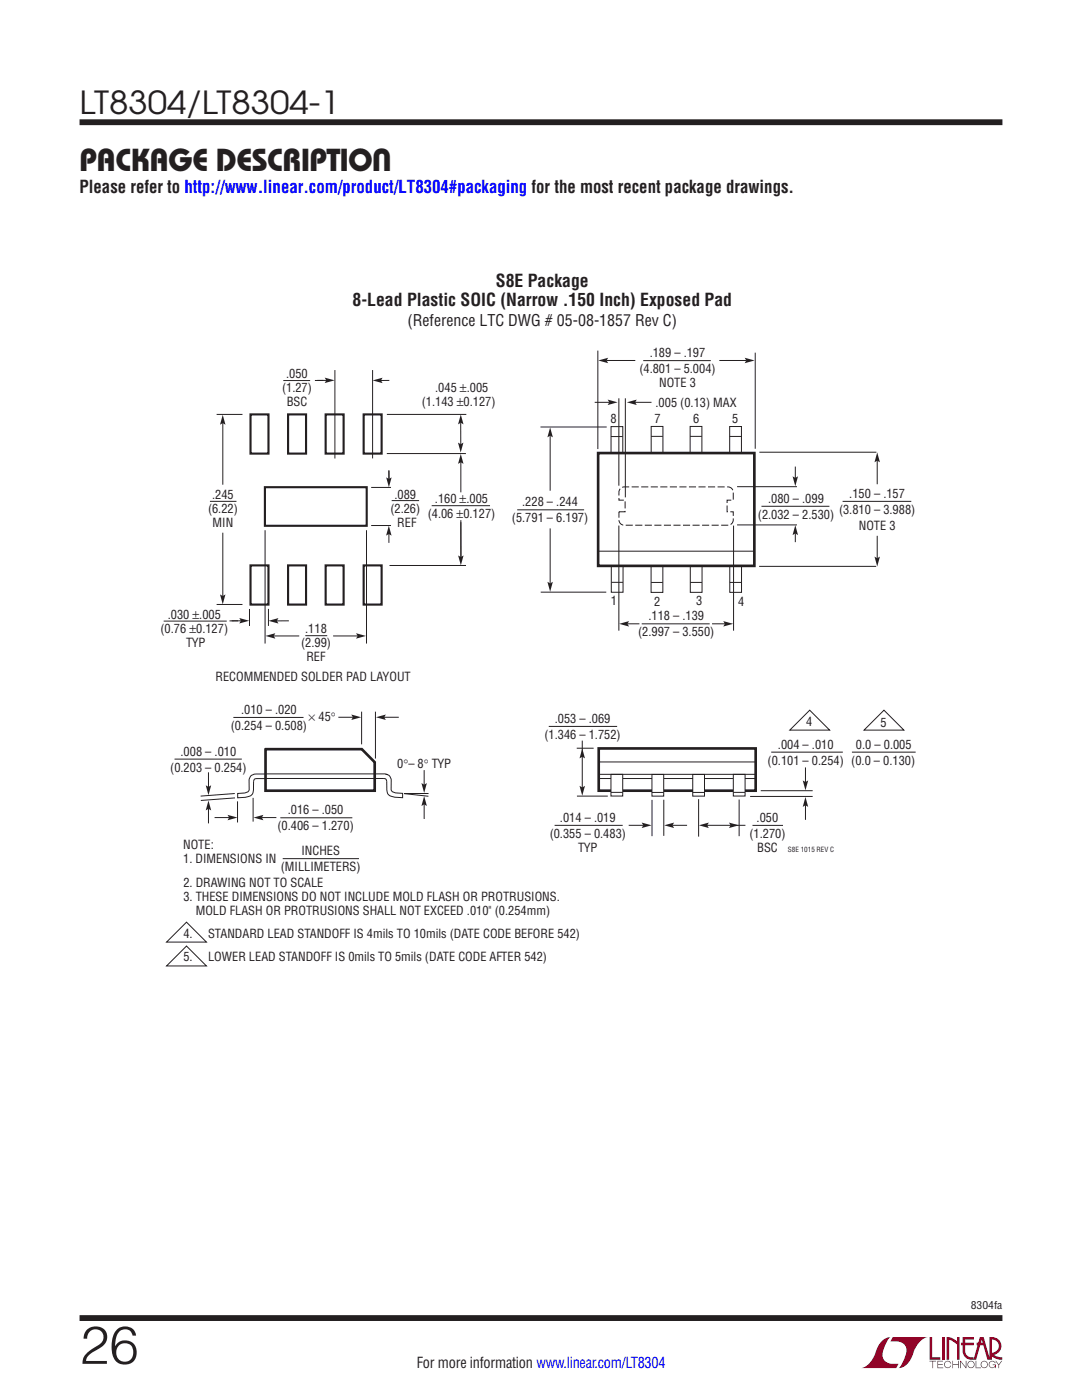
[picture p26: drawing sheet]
<svg xmlns="http://www.w3.org/2000/svg" width="216mm" height="279mm" viewBox="0 0 216 279" stroke-linecap="round" stroke-linejoin="round" font-family="sans-serif">
<defs><g id="words">
<text font-size="10.6" fill="#231f20" x="15.9" y="272.2">26</text>
<g font-size="6.3" fill="#231f20">
<text x="15.9" y="22.8">LT8304/LT8304-1</text>
<text x="15.9" y="34.1">PACKAGE DESCRIPTION</text>
</g>
<g font-size="3.5" fill="#231f20">
<text x="15.9" y="38.6">Please refer to http://www.linear.com/product/LT8304#packaging for the most recent package drawings.</text>
<text x="98.9" y="57.3">S8E Package</text>
<text x="70.3" y="61.2">8-Lead Plastic SOIC (Narrow .150 Inch) Exposed Pad</text>
</g>
<text font-size="3.2" fill="#231f20" x="81.3" y="65">(Reference LTC DWG # 05-08-1857 Rev C)</text>
<text font-size="3" fill="#231f20" x="83.2" y="273.1">For more information www.linear.com/LT8304</text>
<g font-size="2.5" fill="#231f20">
<text x="129.6" y="71.3">.189 – .197</text>
<text x="57.1" y="75.5">.050</text>
<text x="127.6" y="74.4">(4.801 – 5.004)</text>
<text x="131.5" y="77.3">NOTE 3</text>
<text x="56.3" y="78.3">(1.27)</text>
<text x="57.2" y="81.1">BSC</text>
<text x="84.2" y="81">(1.143 ±0.127)</text>
<text x="86.8" y="78.2">.045 ±.005</text>
<text x="130.8" y="81.2">.005 (0.13) MAX</text>
<text x="121.8" y="84.5">8</text>
<text x="130.6" y="84.4">7</text>
<text x="138.3" y="84.5">6</text>
<text x="146.1" y="84.4">5</text>
<text x="42.3" y="99.6">.245</text>
<text x="78.7" y="99.5">.089</text>
<text x="86.8" y="100.5">.160 ±.005</text>
<text x="104.2" y="101">.228 – .244</text>
<text x="153.3" y="100.3">.080 – .099</text>
<text x="169.5" y="99.4">.150 – .157</text>
<text x="41.5" y="102.4">(6.22)</text>
<text x="42.4" y="105.2">MIN</text>
<text x="77.9" y="102.3">(2.26)</text>
<text x="79.3" y="105.1">REF</text>
<text x="85.3" y="103.3">(4.06 ±0.127)</text>
<text x="102.1" y="104.2">(5.791 – 6.197)</text>
<text x="151.2" y="103.5">(2.032 – 2.530)</text>
<text x="167.4" y="102.6">(3.810 – 3.988)</text>
<text x="171.4" y="105.8">NOTE 3</text>
<text x="33.5" y="123.5">.030 ±.005</text>
<text x="121.9" y="120.8">1</text>
<text x="129.4" y="123.8">.118 – .139</text>
<text x="130.5" y="120.9">2</text>
<text x="138.9" y="120.8">3</text>
<text x="147.3" y="120.9">4</text>
<text x="32" y="126.3">(0.76 ±0.127)</text>
<text x="37.2" y="129.2">TYP</text>
<text x="60.1" y="129.2">(2.99)</text>
<text x="60.9" y="126.3">.118</text>
<text x="61.1" y="132">REF</text>
<text x="127.3" y="127">(2.997 – 3.550)</text>
<text x="43" y="136">RECOMMENDED SOLDER PAD LAYOUT</text>
<text x="48.1" y="142.5">.010 – .020</text>
<text x="61.6" y="143.9">× 45°</text>
<text x="46.1" y="145.7">(0.254 – 0.508)</text>
<text x="108.6" y="147.4">(1.346 – 1.752)</text>
<text x="110.7" y="144.3">.053 – .069</text>
<text x="155.2" y="149.4">.004 – .010</text>
<text x="160.9" y="144.9">4</text>
<text x="170.8" y="149.4">0.0 – 0.005</text>
<text x="175.7" y="145.1">5</text>
<text x="34" y="154">(0.203 – 0.254)</text>
<text x="36" y="150.8">.008 – .010</text>
<text x="79.3" y="153.3">0°– 8° TYP</text>
<text x="153.2" y="152.6">(0.101 – 0.254) (0.0 – 0.130)</text>
<text x="55.4" y="165.7">(0.406 – 1.270)</text>
<text x="57.4" y="162.5">.016 – .050</text>
<text x="109.7" y="167.3">(0.355 – 0.483)</text>
<text x="111.7" y="164.1">.014 – .019</text>
<text x="149.5" y="167.2">(1.270)</text>
<text x="151" y="164">.050</text>
<text x="36.6" y="169.4">NOTE:</text>
<text x="36.6" y="172.2">1. DIMENSIONS IN</text>
<text x="56" y="173.8">(MILLIMETERS)</text>
<text x="60.2" y="170.6">INCHES</text>
<text x="115.4" y="170.1">TYP</text>
<text x="151.1" y="170">BSC</text>
<text x="36.6" y="177">2. DRAWING NOT TO SCALE</text>
<text x="36.6" y="179.8">3. THESE DIMENSIONS DO NOT INCLUDE MOLD FLASH OR PROTRUSIONS.</text>
<text x="39.1" y="182.6">MOLD FLASH OR PROTRUSIONS SHALL NOT EXCEED .010&quot; (0.254mm)</text>
<text x="36.6" y="187.2">4.</text>
<text x="36.6" y="191.8">5.</text>
<text x="41.5" y="187.2">STANDARD LEAD STANDOFF IS 4mils TO 10mils (DATE CODE BEFORE 542)</text>
<text x="41.5" y="191.8">LOWER LEAD STANDOFF IS 0mils TO 5mils (DATE CODE AFTER 542)</text>
</g>
<text font-size="2.1" fill="#231f20" x="193.7" y="261.2">8304fa</text>
<text font-size="1.4" fill="#231f20" x="157.2" y="170.1">S8E 1015 REV C</text>
</g></defs>
<g fill="#900126">
<path d="M185.5 266.8h.5v4.1h1.6v.5h-2.1z"/>
<path d="M176.2 267.4l1-.5h.5h-.1a6.2 6.2 0 0 0-1.4 4 2.58 2.58 0 0 0 3.1 1.3l-.5 .8h-6.9a4.9 4.9 0 0 0 3-3.8l.4-.7z"/>
<path d="M178.1 266.9h7a4.9 4.9 0 0 0-3.1 3.7 3.2 3.2 0 0 1-2.7 2.4h.1a6.2 6.2 0 0 0 1.4-4.1 2.58 2.58 0 0 0-3.1-1.2z"/>
<path d="M188 266.8h.5v4.6h-.5z"/>
<path d="M188.9 266.8l1 .2 1.1 .7v-.9h.5v4.6h-.5v-3.1l-1.6-.9v4h-.5z"/>
<path d="M185.5 271.6h1.3v.1h-.6v1.3h-.1v-1.3h-.6z"/>
<path d="M187 271.6h1.2v.1h-1v.5h.9v.2h-.9v.5h1v.1h-1.2z"/>
<path d="M190 271.6h.2v.6h1v-.6h.1v1.4h-.1v-.6h-1v.6h-.2z"/>
<path d="M191.6 271.6h.1l1 1.2v-1.2h.1v1.4l-1.1-1.2v1.2h-.1z"/>
<path d="M194.7 271.6h.1v1.3h.9v.1h-1z"/>
<path d="M198.6 271.6h.2l.5 .7 .5-.7h.2l-.6 .8v.6h-.2v-.6z"/>
<path d="M192.1 266.8h2.2v.5h-1.7v.7h1.7v.5h-1.7v1.1a1.32 1.32 0 0 0 1.7 1.3v.5l1.2-4.6h.8l1.1 4.1v-4.1a1.84 1.84 0 0 1 2.4 1.4 1.84 1.84 0 0 1-1.5 2.2l.8 .4 .9 .1v.5l-1.2-.2-1-.6v-.6a1.34 1.34 0 0 0 1.5-1.2 1.34 1.34 0 0 0-1.4-1.5v4.1h-.9l-.8-2.9h-1.3v-.5h1.2l-.2-.7-1.1 4.1a2.06 2.06 0 0 1-2.7-1.3v-1.6h-.4v-.5h.4z"/>
<path d="M193.2 271.8a.72 .72 0 0 1 1.2 .1 .72 .72 0 0 1-.4 1.1 .72 .72 0 0 1-1-.7h.2a.59 .59 0 0 0 .8 .5 .59 .59 0 0 0 .2-.9 .59 .59 0 0 0-1 .2v.2h-.2z"/>
<path d="M195.9 271.8a.72 .72 0 0 1 1.1 .1 .72 .72 0 0 1-.4 1.1 .72 .72 0 0 1-.9-.7h.1a.59 .59 0 0 0 .8 .5 .59 .59 0 0 0 .2-.9 .59 .59 0 0 0-.9 .2l-.1 .2h-.1z"/>
<path d="M197.5 271.8a.72 .72 0 0 1 1.2 .2h-.2a.59 .59 0 0 0-.9-.1 .59 .59 0 0 0 .1 .9 .59 .59 0 0 0 .9-.4h-.5v-.1h.6v.7h-.1v-.3a.73 .73 0 0 1-1.1 .2 .73 .73 0 0 1 0-1.1z"/>
<path d="M188.6 271.8a.71 .71 0 0 1 1.2 .3h-.1a.59 .59 0 0 0-.9-.3 .59 .59 0 0 0-.1 1 .59 .59 0 0 0 1-.3h.1a.73 .73 0 0 1-1.1 .4 .73 .73 0 0 1-.1-1.1z"/>
</g>
<path d="M15.9 24.4h184.1M15.9 263h184.1" fill="none" stroke="#231f20" stroke-width="1.2" stroke-linecap="butt"/>
<path d="M53 149.5h19.2l2.6 2.6v5.7h-21.8z" fill="#fff"/>
<path d="M53 149.5h19.2l2.6 2.6v5.7h-21.8zM119.5 149.4h31.3v8.4h-31.3z" fill="none" stroke="#231f20" stroke-width=".53"/>
<g fill="none" stroke="#231f20" stroke-width=".2">
<path d="M151.9 101h13.6M128 124.5h13.6M34.8 151.5h13.5M46.6 143.2h14M46.9 158.4l-6.9 .5M46.9 159.2l-6.8 .6M47.4 159.9v4.2M50.5 159.2v4.8M51.3 155.4h1.7M52.8 155.4h23.7M52.9 154.4h23.7a1.29 1.29 0 0 1 1.5 1.3l-.1 1.7a.95 .95 0 0 0 1.3 .9h1v.9l-1.2-.1a1.66 1.66 0 0 1-1.9-1.4l-.1-1.9a.52 .52 0 0 0-.6-.4M53 154.5h-1.8a1.29 1.29 0 0 0-1.5 1.2v1.7a.95 .95 0 0 1-1.2 .9l-1.1 .1v.8l1.2-.1a1.66 1.66 0 0 0 2-1.4v-1.9a.52 .52 0 0 1 .7-.4"/>
<path d="M72.2 142v6.5M74.9 142v9.4M85.5 158.4h-4.9l4.9 .5M109.5 145h13.6M115.1 149.3h3.4M115.1 158.9h6.2M119.5 155.4h31.2M130.1 159.6v7.3M132.4 159.6v7.2M139.4 159.5v7.5M147.5 159.6v7.3M151.8 157.8h10.4"/>
<path d="M153.9 150.1h14.3M170 150.1h12.7M55.9 163.2h14.4M110.7 164.7h13.6M150.2 164.7h6"/>
</g>
<path d="M121.9 154.5h2.4v4.4h-2.4z" fill="#fff"/>
<path d="M119.5 152.1h31.2M121.9 154.5h2.4v4.4h-2.4zM121.9 158.1h2.3" fill="none" stroke="#231f20" stroke-width=".2"/>
<path d="M146.3 154.5h2.4v4.4h-2.4z" fill="#fff"/>
<path d="M146.3 154.5h2.4v4.4h-2.4zM146.3 158.1h2.3" fill="none" stroke="#231f20" stroke-width=".2"/>
<path d="M138.2 154.6h2.4v4.3h-2.4z" fill="#fff"/>
<path d="M138.2 154.6h2.4v4.3h-2.4zM138.2 158.2h2.4" fill="none" stroke="#231f20" stroke-width=".2"/>
<path d="M130.1 154.6h2.3v4.3h-2.3z" fill="#fff"/>
<path d="M67.5 143.1h3M119.5 154.5h31.2M130.1 154.6h2.3v4.3h-2.3zM130.1 158.2h2.3M149.7 158.9h12.5" fill="none" stroke="#231f20" stroke-width=".2"/>
<path d="M70.1 142.6l2 .5-2 .6 .3-.6z" fill="#231f20"/>
<path d="M76.6 143.1h3" fill="none" stroke="#231f20" stroke-width=".2"/>
<path d="M75 143.1l2-.5-.3 .5 .3 .6z" fill="#231f20"/>
<path d="M66.5 126.9h4.9" fill="none" stroke="#231f20" stroke-width=".2"/>
<path d="M71 126.4l2 .5-2 .6 .4-.6z" fill="#231f20"/>
<path d="M54.6 126.9h5.1" fill="none" stroke="#231f20" stroke-width=".2"/>
<path d="M53 126.9l1.9-.5-.3 .5 .3 .6z" fill="#231f20"/>
<path d="M52.2 163.2h2.9" fill="none" stroke="#231f20" stroke-width=".2"/>
<path d="M50.6 163.2l2-.6-.4 .6 .4 .5z" fill="#231f20"/>
<path d="M42.8 163.2h3" fill="none" stroke="#231f20" stroke-width=".2"/>
<path d="M45.4 162.6l2 .6-2 .5 .3-.5z" fill="#231f20"/>
<path d="M41.6 161.4v2.9" fill="none" stroke="#231f20" stroke-width=".2"/>
<path d="M41.6 159.8l.5 1.9-.5-.3-.5 .3z" fill="#231f20"/>
<path d="M41.6 154.1v3" fill="none" stroke="#231f20" stroke-width=".2"/>
<path d="M41.1 156.7l.5 .3 .5-.3-.5 2z" fill="#231f20"/>
<path d="M84.6 160.5v2.9" fill="none" stroke="#231f20" stroke-width=".2"/>
<path d="M84.6 158.9l.6 2-.6-.4-.5 .4z" fill="#231f20"/>
<path d="M84.6 153.7v2.9" fill="none" stroke="#231f20" stroke-width=".2"/>
<path d="M84.1 156.3l.5 .3 .6-.3-.6 2z" fill="#231f20"/>
<path d="M116.2 147.8v9.8" fill="none" stroke="#231f20" stroke-width=".2"/>
<g fill="#231f20">
<path d="M116.2 149.4l.5 2-.5-.4-.6 .4z"/>
<path d="M115.6 156.8l.6 .4 .5-.4-.5 2z"/>
</g>
<path d="M125.5 164.7h2.9" fill="none" stroke="#231f20" stroke-width=".2"/>
<path d="M128 164.2l2 .5-2 .6 .4-.6z" fill="#231f20"/>
<path d="M134.1 164.7h3" fill="none" stroke="#231f20" stroke-width=".2"/>
<g fill="#231f20">
<path d="M132.5 164.7l2-.5-.3 .5 .3 .6z"/>
<path d="M145.5 164.2l1.9 .5-1.9 .6 .3-.6z"/>
</g>
<path d="M141.1 164.7h7.6" fill="none" stroke="#231f20" stroke-width=".2"/>
<path d="M139.5 164.7l1.9-.5-.3 .5 .3 .6z" fill="#231f20"/>
<path d="M160.7 160.7v2.9" fill="none" stroke="#231f20" stroke-width=".2"/>
<path d="M160.7 159l.6 2-.6-.3-.5 .3z" fill="#231f20"/>
<path d="M160.7 153.2v2.9" fill="none" stroke="#231f20" stroke-width=".2"/>
<path d="M160.2 155.7l.5 .4 .6-.4-.6 2z" fill="#231f20"/>
<path d="M125.2 124.5h2.4" fill="none" stroke="#231f20" stroke-width=".2"/>
<path d="M123.5 124.5l2-.5-.3 .5 .3 .5z" fill="#231f20"/>
<path d="M142.1 124.5h2.6" fill="none" stroke="#231f20" stroke-width=".2"/>
<path d="M144.3 124l2 .5-2 .5 .3-.5z" fill="#231f20"/>
<path d="M119.4 110h31.1z" fill="#fff"/>
<g fill="none" stroke="#231f20" stroke-width=".2">
<path d="M119.3 70v19.6M128.3 72h13.5M150.7 70.4v19.2M107.8 85.2h13.3M121.9 87.1h2.4M121.9 85.1h2.4v5.3h-2.4zM129.9 87.1h2.4M129.9 85.1h2.4v5.3h-2.4zM137.7 87.1h2.3M137.7 85.1h2.4v5.3h-2.4zM145.6 87.1h2.3M145.6 85.1h2.3v5.3h-2.3z"/>
<path d="M151.5 90.2h23.4M103.2 101.7h13.4M107.9 118.2h13.1M109.8 105.4v11.1M119.4 110h31.1M122 112.9h2.3v5.3h-2.3zM122 116.2h2.3M129.9 112.9h2.4v5.3h-2.4zM129.9 116.2h2.3M137.7 112.9h2.4v5.3h-2.4zM137.8 116.2h2.3M145.6 112.9h2.4v5.3h-2.4z"/>
<path d="M145.6 116.2h2.3M151.5 113h23.3M168.1 100.1h13.7"/>
</g>
<path d="M119.4 90.4h31.1v22.5h-31.1z" fill="none" stroke="#231f20" stroke-width=".53"/>
<path d="M109.2 116.1l.6 .3 .5-.3-.5 2z" fill="#231f20"/>
<path d="M109.8 86.9v11" fill="none" stroke="#231f20" stroke-width=".2"/>
<path d="M109.8 85.3l.5 2-.5-.3-.6 .3z" fill="#231f20"/>
<path d="M175 106.9v4.5" fill="none" stroke="#231f20" stroke-width=".2"/>
<path d="M174.5 111.1l.5 .3 .6-.3-.6 2z" fill="#231f20"/>
<path d="M175 91.9v4.7" fill="none" stroke="#231f20" stroke-width=".2"/>
<path d="M175 90.3l.6 2-.6-.4-.5 .4z" fill="#231f20"/>
<path d="M158.7 93.1v2.3" fill="none" stroke="#231f20" stroke-width=".2"/>
<path d="M158.1 95.1l.6 .3 .5-.3-.5 1.9z" fill="#231f20"/>
<path d="M158.7 106.4v1.8" fill="none" stroke="#231f20" stroke-width=".2"/>
<path d="M158.7 104.8l.5 2-.5-.3-.6 .3z" fill="#231f20"/>
<path d="M143.5 71.9h5.5" fill="none" stroke="#231f20" stroke-width=".2"/>
<path d="M148.6 71.4l2 .5-2 .6 .3-.6z" fill="#231f20"/>
<path d="M121 71.9h5.8" fill="none" stroke="#231f20" stroke-width=".2"/>
<path d="M119.4 71.9l2-.5-.4 .5 .4 .6z" fill="#231f20"/>
<path d="M118.7 80.3h2.9" fill="none" stroke="#231f20" stroke-width=".2"/>
<path d="M121.3 79.7l1.9 .6-1.9 .5 .3-.5z" fill="#231f20"/>
<path d="M126.7 80.3h3.3" fill="none" stroke="#231f20" stroke-width=".2"/>
<path d="M125.1 80.3l2-.6-.4 .6 .4 .5z" fill="#231f20"/>
<path d="M50 82.7h3.6v7.8h-3.6zM57.5 82.7h3.6v7.8h-3.6zM65 82.7h3.6v7.8h-3.6zM72.6 82.7h3.6v7.8h-3.6zM50 112.8h3.6v7.9h-3.6zM57.5 112.8h3.6v7.9h-3.6zM65 112.8h3.6v7.9h-3.6zM72.6 112.8h3.6v7.9h-3.6z" fill="none" stroke="#231f20" stroke-width=".42"/>
<path d="M43.2 82.7h5.2M43.2 120.6h5.2" fill="none" stroke="#231f20" stroke-width=".2"/>
<g fill="#231f20">
<path d="M43.9 118.6l.5 .4 .6-.4-.6 2z"/>
<path d="M44.4 82.8l.6 2-.6-.4-.5 .4z"/>
</g>
<path d="M44.5 84.1v12.6M77.2 90.5h15.8M44.5 106.3v12.7M77.7 112.9h15.3" fill="none" stroke="#231f20" stroke-width=".2"/>
<path d="M91.9 90.6l.6 2-.6-.3-.5 .3z" fill="#231f20"/>
<path d="M92 92v6.3" fill="none" stroke="#231f20" stroke-width=".2"/>
<path d="M91.4 110.8l.6 .4 .5-.4-.5 2z" fill="#231f20"/>
<path d="M92 103.8v7.4" fill="none" stroke="#231f20" stroke-width=".2"/>
<path d="M77.6 104.9l.5 2-.5-.3-.6 .3z" fill="#231f20"/>
<path d="M77.6 106.3v2" fill="none" stroke="#231f20" stroke-width=".2"/>
<g fill="#231f20">
<path d="M91.9 82.7l.6 2-.6-.3-.5 .3z"/>
<path d="M77.1 95.3l.5 .3 .5-.3-.5 1.9z"/>
</g>
<path d="M77.2 82.7h15.8M77.6 93.9v1.7" fill="none" stroke="#231f20" stroke-width=".2"/>
<path d="M91.4 88.3l.5 .3 .6-.3-.6 2z" fill="#231f20"/>
<path d="M66.8 73.9v17.6M74.3 73.9v17.6M91.9 84.4v4.3" fill="none" stroke="#231f20" stroke-width=".2"/>
<g fill="#231f20">
<path d="M74.4 75.9l1.9-.5-.3 .5 .3 .6z"/>
<path d="M64.8 75.4l2 .5-2 .6 .3-.6z"/>
</g>
<path d="M63.3 75.9h2.1M64.5 75.9h-1.7M77.7 75.9h-1.7M49.8 121.5v3.4M53.6 121.5v3.4" fill="none" stroke="#231f20" stroke-width=".2"/>
<g fill="#231f20">
<path d="M53.6 123.9l2-.5-.4 .5 .4 .5z"/>
<path d="M47.7 123.3l2 .6-2 .5 .4-.5z"/>
</g>
<g fill="none" stroke="#231f20" stroke-width=".2">
<path d="M56.5 75.9h5.4M123.5 79.5v17.4M124.8 79.5v19.8M74.1 97.3h3.9M78.2 99.9h5.4M147.1 97.1h11.9M41.9 100.1h5.3M52.9 105.8v22.6M73.1 105.8v22.6M74.1 104.9h3.9M86.1 100.9h11.7M123.5 104.9v21"/>
<path d="M146.4 104.9v21M147.1 104.8h11.9M32.7 124h12.5M46.2 123.9h2.2M47.5 123.9h-1.7M57.6 123.9h-2.7M60.9 126.9h4.4M157.6 145.7l4-4 3.9 4zM172.4 145.7l4-4 4 4zM56.4 171.4h15.2M33.2 188l4-4 4 4zM33.2 192.8l4-4 4 4z"/>
</g>
<path d="M123.5 102.1h1.2v-2.3h-1.2v-1.6a1.06 1.06 0 0 1 1.1-1h20.7a1.06 1.06 0 0 1 1 1v1.6h-1.2v2.3h1.2v1.7a1.06 1.06 0 0 1-1 1h-20.7a1.06 1.06 0 0 1-1.1-1v-1.7" fill="none" stroke="#231f20" stroke-width=".2" stroke-dasharray="1.4 .5" stroke-linecap="butt"/>
<path d="M52.9 97.2h20.3v7.7h-20.3z" fill="none" stroke="#231f20" stroke-width=".42"/>
<use href="#words"/>
</svg>
